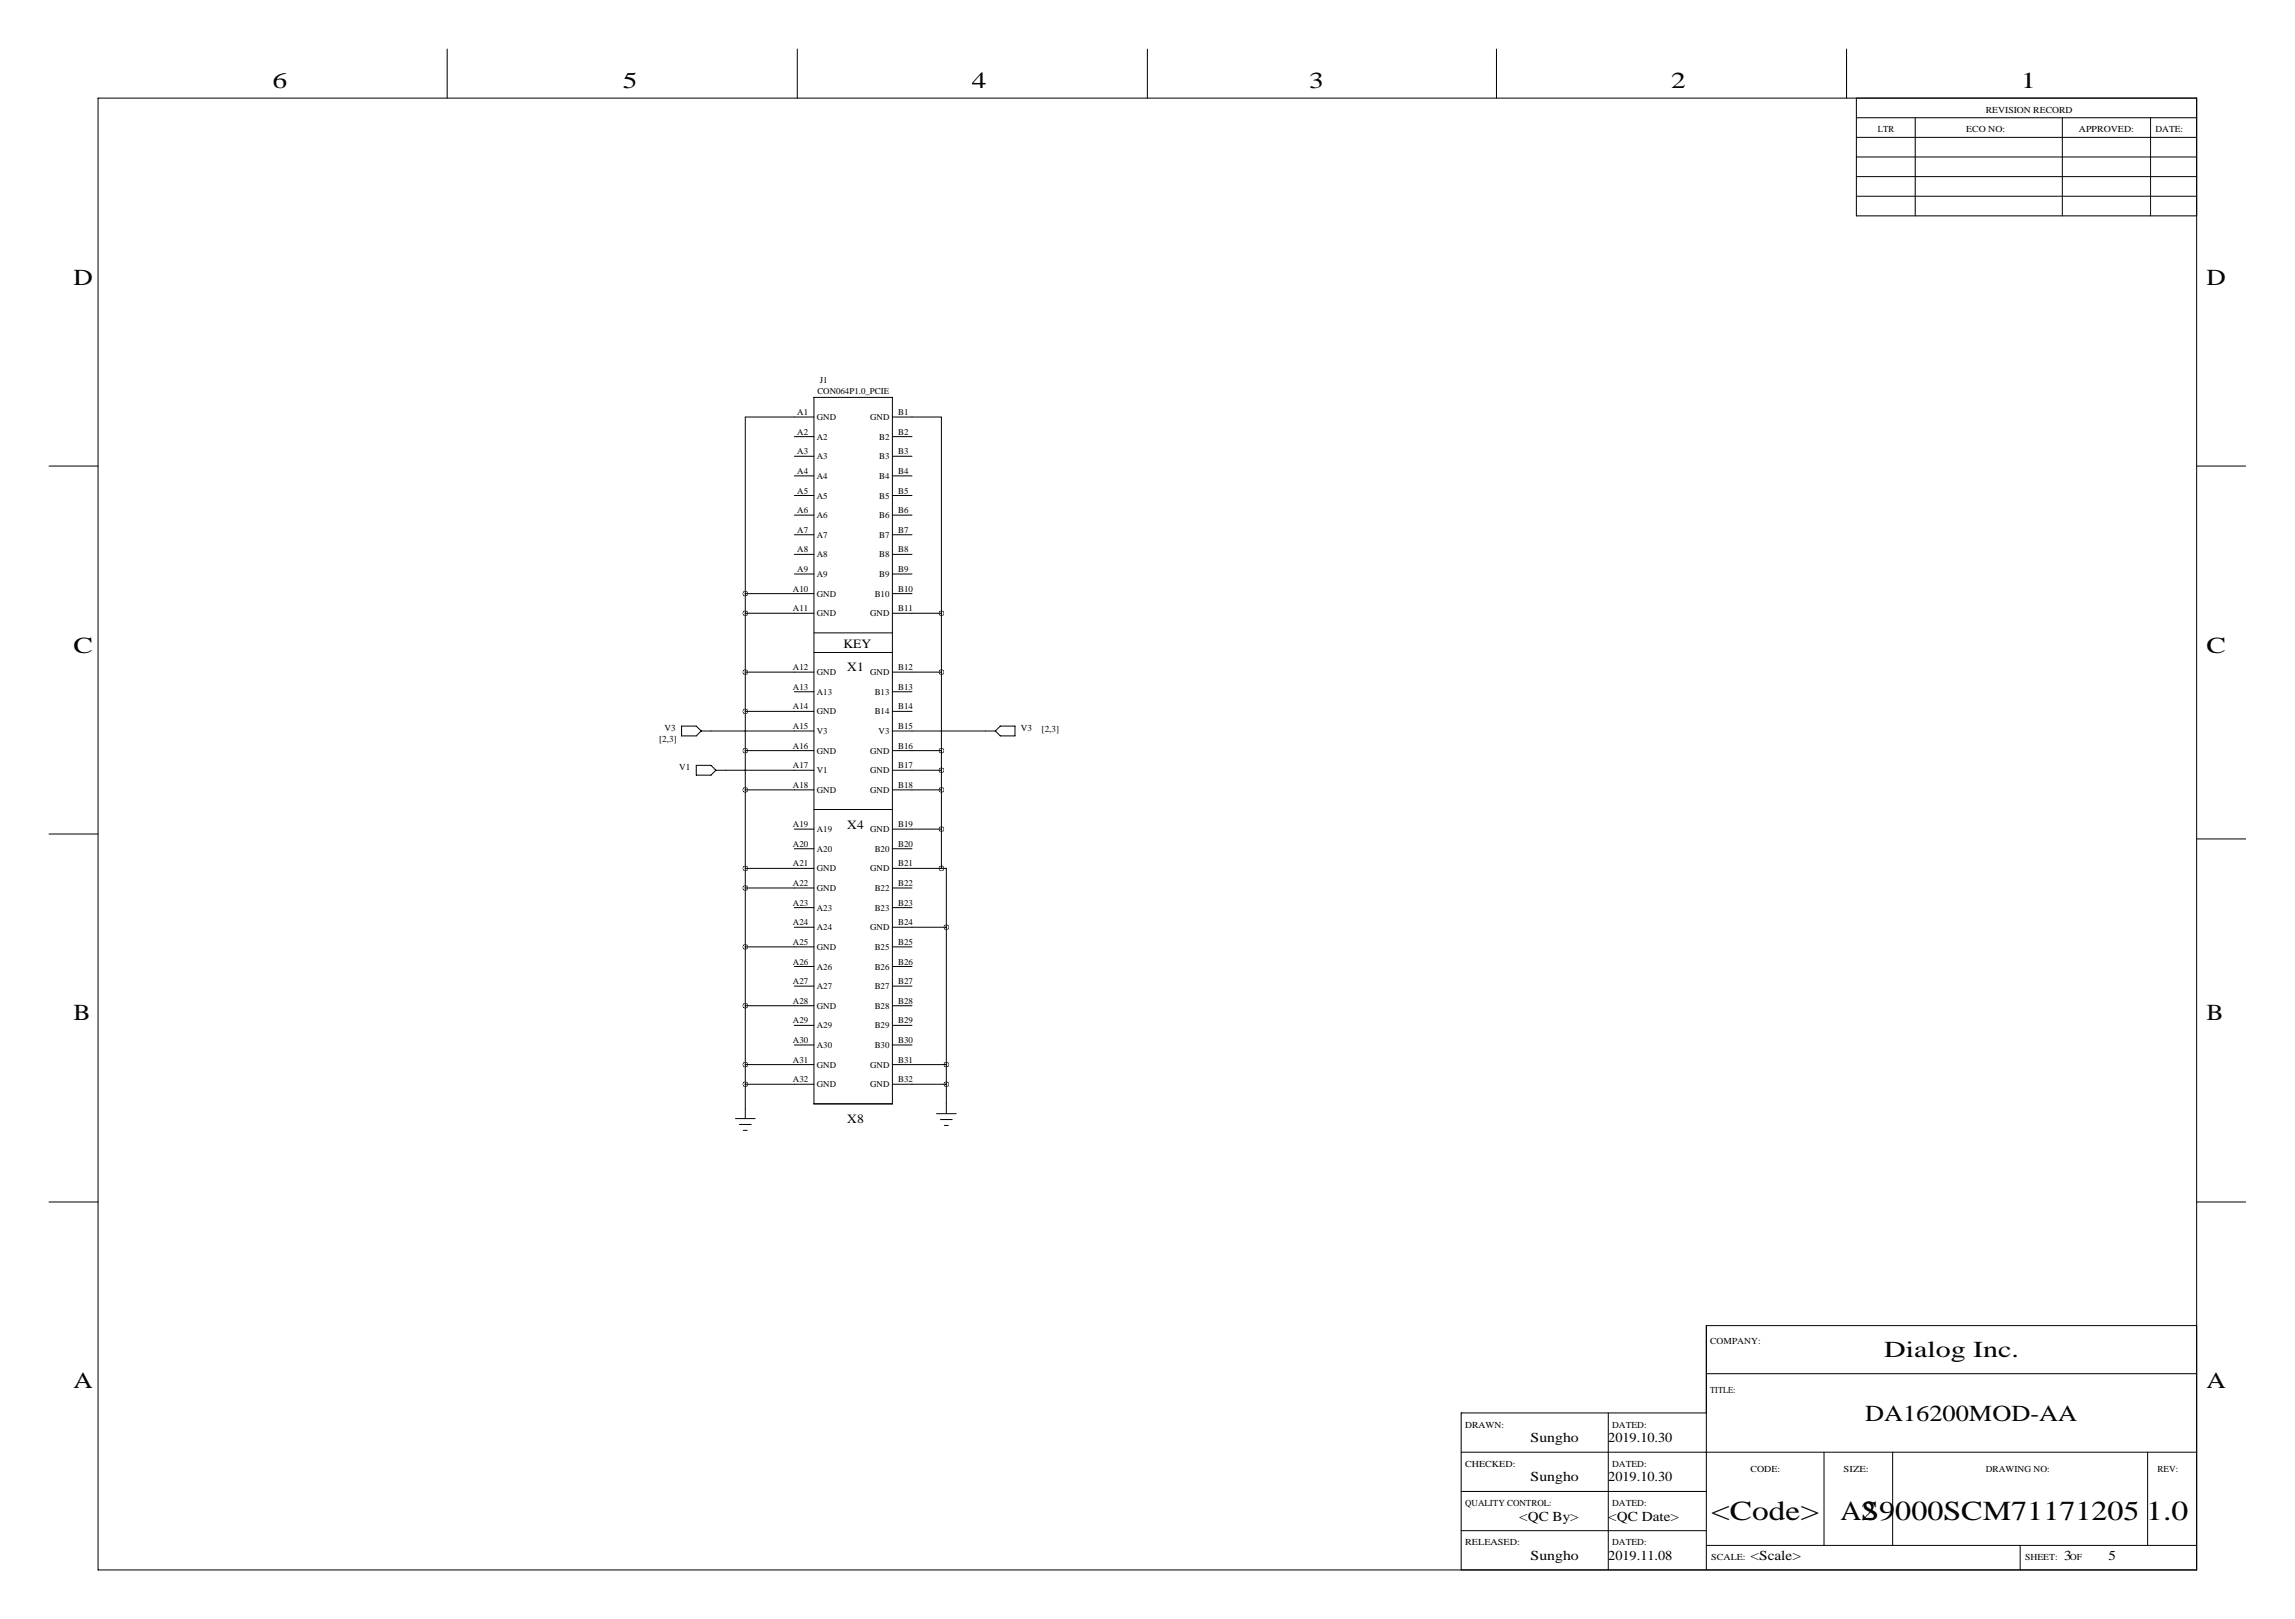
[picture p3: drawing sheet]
<svg xmlns="http://www.w3.org/2000/svg" width="594mm" height="419mm" viewBox="0 0 594 419" stroke-linecap="round" stroke-linejoin="round" font-family="sans-serif">
<defs><g id="words">
<g font-size="7.1">
<text x="443.2" y="393.6">&lt;Code&gt;</text>
<text x="476.7" y="393.6">A2</text>
<text x="482.1" y="393.6">S9000SCM71171205</text>
<text x="555.9" y="393.6">1.0</text>
</g>
<g font-size="5.9">
<text x="70.6" y="22.9">6</text>
<text x="161.3" y="22.9">5</text>
<text x="251.7" y="22.9">4</text>
<text x="339.1" y="22.9">3</text>
<text x="432.8" y="22.9">2</text>
<text x="523.5" y="22.9">1</text>
<text x="19" y="73.7">D</text>
<text x="571.5" y="73.7">D</text>
<text x="19" y="168.9">C</text>
<text x="571.5" y="168.9">C</text>
<text x="19" y="264.2">B</text>
<text x="571.5" y="264.2">B</text>
<text x="488" y="351.3">Dialog Inc.</text>
<text x="19" y="359.4">A</text>
<text x="571.5" y="359.4">A</text>
<text x="483.1" y="367.8">DA16200MOD-AA</text>
</g>
<g font-size="3.6">
<text x="396.4" y="373.3">Sungho</text>
<text x="416.6" y="373.3">2019.10.30</text>
<text x="396.4" y="383.5">Sungho</text>
<text x="416.6" y="383.5">2019.10.30</text>
<text x="393.5" y="393.6">&lt;QC By&gt;</text>
<text x="416.6" y="393.6">&lt;QC Date&gt;</text>
<text x="396.4" y="403.8">Sungho</text>
<text x="416.6" y="403.8">2019.11.08</text>
<text x="453.4" y="403.8">&lt;Scale&gt;</text>
<text x="534.7" y="403.8">3</text>
<text x="546.1" y="403.8">5</text>
</g>
<g font-size="3.3">
<text x="218.4" y="167.6">KEY</text>
<text x="219.5" y="173.7">X1</text>
<text x="219.5" y="214.6">X4</text>
<text x="219.5" y="290.8">X8</text>
</g>
<g font-size="2.4">
<text x="514.4" y="29.2">REVISION RECORD</text>
<text x="486.4" y="34.3">LTR</text>
<text x="509.3" y="34.3">ECO NO:</text>
<text x="538.5" y="34.3">APPROVED:</text>
<text x="558.3" y="34.3">DATE:</text>
<text x="172.1" y="189.2">V3</text>
<text x="264.4" y="189.2">V3</text>
<text x="269.8" y="189.6">[2,3]</text>
<text x="170.7" y="192.1">[2,3]</text>
<text x="175.9" y="199.4">V1</text>
<text x="443" y="348">COMPANY:</text>
<text x="443" y="360.7">TITLE:</text>
<text x="379.5" y="369.6">DRAWN:</text>
<text x="417.6" y="369.6">DATED:</text>
<text x="379.5" y="379.7">CHECKED:</text>
<text x="417.6" y="379.7">DATED:</text>
<text x="453.4" y="381">CODE:</text>
<text x="477.5" y="381">SIZE:</text>
<text x="514.4" y="381">DRAWING NO:</text>
<text x="558.8" y="381">REV:</text>
<text x="379.5" y="389.9">QUALITY CONTROL:</text>
<text x="417.6" y="389.9">DATED:</text>
<text x="379.5" y="400">RELEASED:</text>
<text x="417.6" y="400">DATED:</text>
<text x="443.2" y="403.9">SCALE:</text>
<text x="524.5" y="403.9">SHEET:</text>
<text x="536.1" y="403.9">OF</text>
</g>
<g font-size="2.3">
<text x="211.7" y="101.9">CON064P1.0_PCIE</text>
<text x="212.3" y="99.1">J1</text>
<text x="206.5" y="107.4">A1</text>
<text x="232.7" y="107.4">B1</text>
<text x="206.5" y="112.5">A2</text>
<text x="211.6" y="108.7">GND</text>
<text x="211.6" y="113.8">A2</text>
<text x="225.4" y="108.7">GND</text>
<text x="227.7" y="113.8">B2</text>
<text x="232.7" y="112.5">B2</text>
<text x="206.5" y="117.6">A3</text>
<text x="211.6" y="118.9">A3</text>
<text x="227.7" y="118.9">B3</text>
<text x="232.7" y="117.6">B3</text>
<text x="206.5" y="122.7">A4</text>
<text x="211.6" y="124">A4</text>
<text x="227.7" y="124">B4</text>
<text x="232.7" y="122.7">B4</text>
<text x="206.5" y="127.8">A5</text>
<text x="211.6" y="129.1">A5</text>
<text x="227.7" y="129.1">B5</text>
<text x="232.7" y="127.8">B5</text>
<text x="206.5" y="132.8">A6</text>
<text x="206.5" y="137.9">A7</text>
<text x="211.6" y="134.1">A6</text>
<text x="227.7" y="134.1">B6</text>
<text x="232.7" y="132.8">B6</text>
<text x="232.7" y="137.9">B7</text>
<text x="206.5" y="143">A8</text>
<text x="211.6" y="139.2">A7</text>
<text x="227.7" y="139.2">B7</text>
<text x="232.7" y="143">B8</text>
<text x="206.5" y="148.1">A9</text>
<text x="211.6" y="144.3">A8</text>
<text x="211.6" y="149.4">A9</text>
<text x="227.7" y="144.3">B8</text>
<text x="227.7" y="149.4">B9</text>
<text x="232.7" y="148.1">B9</text>
<text x="205.4" y="153.2">A10</text>
<text x="211.6" y="154.5">GND</text>
<text x="226.6" y="154.5">B10</text>
<text x="232.7" y="153.2">B10</text>
<text x="205.4" y="158.2">A11</text>
<text x="211.6" y="159.5">GND</text>
<text x="225.4" y="159.5">GND</text>
<text x="232.7" y="158.2">B11</text>
<text x="205.4" y="173.5">A12</text>
<text x="232.7" y="173.5">B12</text>
<text x="205.4" y="178.6">A13</text>
<text x="211.6" y="174.8">GND</text>
<text x="211.6" y="179.9">A13</text>
<text x="225.4" y="174.8">GND</text>
<text x="226.6" y="179.9">B13</text>
<text x="232.7" y="178.6">B13</text>
<text x="205.4" y="183.6">A14</text>
<text x="211.6" y="184.9">GND</text>
<text x="226.6" y="184.9">B14</text>
<text x="232.7" y="183.6">B14</text>
<text x="205.4" y="188.7">A15</text>
<text x="211.6" y="190">V3</text>
<text x="227.6" y="190">V3</text>
<text x="232.7" y="188.7">B15</text>
<text x="205.4" y="193.8">A16</text>
<text x="211.6" y="195.1">GND</text>
<text x="225.4" y="195.1">GND</text>
<text x="232.7" y="193.8">B16</text>
<text x="205.4" y="198.9">A17</text>
<text x="205.4" y="204">A18</text>
<text x="211.6" y="200.2">V1</text>
<text x="225.4" y="200.2">GND</text>
<text x="232.7" y="198.9">B17</text>
<text x="232.7" y="204">B18</text>
<text x="211.6" y="205.3">GND</text>
<text x="225.4" y="205.3">GND</text>
<text x="205.4" y="214.1">A19</text>
<text x="211.6" y="215.4">A19</text>
<text x="225.4" y="215.4">GND</text>
<text x="232.7" y="214.1">B19</text>
<text x="205.4" y="219.2">A20</text>
<text x="211.6" y="220.5">A20</text>
<text x="226.6" y="220.5">B20</text>
<text x="232.7" y="219.2">B20</text>
<text x="205.4" y="224.3">A21</text>
<text x="211.6" y="225.6">GND</text>
<text x="225.4" y="225.6">GND</text>
<text x="232.7" y="224.3">B21</text>
<text x="205.4" y="229.4">A22</text>
<text x="211.6" y="230.7">GND</text>
<text x="226.6" y="230.7">B22</text>
<text x="232.7" y="229.4">B22</text>
<text x="205.4" y="234.4">A23</text>
<text x="205.4" y="239.5">A24</text>
<text x="211.6" y="235.7">A23</text>
<text x="226.6" y="235.7">B23</text>
<text x="232.7" y="234.4">B23</text>
<text x="232.7" y="239.5">B24</text>
<text x="205.4" y="244.6">A25</text>
<text x="211.6" y="240.8">A24</text>
<text x="211.6" y="245.9">GND</text>
<text x="225.4" y="240.8">GND</text>
<text x="226.6" y="245.9">B25</text>
<text x="232.7" y="244.6">B25</text>
<text x="205.4" y="249.7">A26</text>
<text x="211.6" y="251">A26</text>
<text x="226.6" y="251">B26</text>
<text x="232.7" y="249.7">B26</text>
<text x="205.4" y="254.8">A27</text>
<text x="211.6" y="256.1">A27</text>
<text x="226.6" y="256.1">B27</text>
<text x="232.7" y="254.8">B27</text>
<text x="205.4" y="259.8">A28</text>
<text x="211.6" y="261.1">GND</text>
<text x="226.6" y="261.1">B28</text>
<text x="232.7" y="259.8">B28</text>
<text x="205.4" y="264.9">A29</text>
<text x="211.6" y="266.2">A29</text>
<text x="226.6" y="266.2">B29</text>
<text x="232.7" y="264.9">B29</text>
<text x="205.4" y="270">A30</text>
<text x="205.4" y="275.1">A31</text>
<text x="211.6" y="271.3">A30</text>
<text x="226.6" y="271.3">B30</text>
<text x="232.7" y="270">B30</text>
<text x="232.7" y="275.1">B31</text>
<text x="205.4" y="280.2">A32</text>
<text x="211.6" y="276.4">GND</text>
<text x="211.6" y="281.5">GND</text>
<text x="225.4" y="276.4">GND</text>
<text x="225.4" y="281.5">GND</text>
<text x="232.7" y="280.2">B32</text>
</g>
</g></defs>
<g fill="none" stroke="#000" stroke-width=".26">
<path d="M115.8 12.7v12.7M206.5 12.7v12.7M297.2 12.7v12.7M387.6 12.7v12.7M478.3 12.7v12.7M25.4 25.4h543.6v381h-543.6zM480.8 25.4v30.5h88.2M480.8 30.5h88.2M480.8 35.6h88.2M496.1 30.5v25.4M534.2 30.5v25.4M557 30.5v25.4"/>
<path d="M480.8 40.6h88.2M480.8 45.7h88.2M480.8 50.8h88.2M205.7 113h5.1M205.7 118.1h5.1M210.8 107.9h-17.8v45.8M210.8 102.9h20.3v182.9h-20.3zM231.1 107.9h12.7v50.9M231.1 113h5.1M231.1 118.1h5.1M12.7 120.6h12.7M205.7 123.2h5.1"/>
<path d="M205.7 128.3h5.1M205.7 133.3h5.1M205.7 138.4h5.1M231.1 123.2h5.1M231.1 128.3h5.1M231.1 133.3h5.1M231.1 138.4h5.1M569 120.6h12.7M193 158.8h17.8M193 153.7h17.8M193 153.7v135.9M205.7 143.5h5.1"/>
<path d="M205.7 148.6h5.1M231.1 143.5h5.1M231.1 148.6h5.1M231.1 153.7h5.1M231.1 158.8h12.7M243.8 158.8v66M193 174h17.8M205.7 179.1h5.1M210.8 163.8h20.3M210.8 168.9h20.3M231.1 174h12.7M231.1 179.1h5.1"/>
<path d="M176.5 188h3.8l1.3 1.2-1.3 1.3h-3.8zM180.3 198.1h3.8l1.3 1.3-1.3 1.3h-3.8zM181.6 189.2h29.2M185.4 199.4h25.4M193 184.1h17.8M193 194.3h17.8M231.1 184.1h5.1M231.1 189.2h26.7M231.1 194.3h12.7M231.1 199.4h12.7M259.1 188h3.8v2.5h-3.8l-1.3-1.3zM12.7 215.9h12.7"/>
<path d="M193 204.5h17.8M205.7 214.6h5.1M205.7 219.7h5.1M210.8 209.5h20.3M231.1 204.5h12.7M231.1 214.6h12.7M231.1 219.7h5.1M569 217.2h12.7M193 229.9h17.8M193 224.8h17.8M205.7 234.9h5.1M231.1 224.8h12.7"/>
<path d="M231.1 229.9h5.1M231.1 234.9h5.1M243.8 224.8h1.3v15.2M193 245.1h17.8M205.7 240h5.1M205.7 250.2h5.1M205.7 255.3h5.1M231.1 240h14M231.1 245.1h5.1M231.1 250.2h5.1M231.1 255.3h5.1M245.1 240v48.3"/>
<path d="M193 260.4h17.8M193 275.6h17.8M205.7 265.4h5.1M205.7 270.5h5.1M231.1 260.4h5.1M231.1 265.4h5.1M231.1 270.5h5.1M231.1 275.6h14M190.5 289.6h5.1M191.5 291.1h3.1M192.5 292.6h1M193 280.7h17.8"/>
<path d="M231.1 280.7h14M242.6 288.3h5M243.6 289.8h3M244.6 291.3h1M12.7 311.1h12.7M569 311.1h12.7M442 355.6h127M569 343.2h-127v63.2M378.5 375.9h190.5M416.6 365.8v40.6M442 365.8h-63.5v40.6M472.4 375.9v24.1"/>
<path d="M490.2 375.9v24.1M556.3 375.9v24.1M378.5 386.1h63.5M378.5 396.2h63.5M442 400h127M523.2 400v6.4"/>
</g>
<path d="M193 158.8a.05 .05 0 0 0 .1 0 .05 .05 0 0 0-.1 0zM193 174a.05 .05 0 0 0 .1 0 .05 .05 0 0 0-.1 0zM193 194.3a.05 .05 0 0 0 .1 0 .05 .05 0 0 0-.1 0zM193 204.5a.05 .05 0 0 0 .1 0 .05 .05 0 0 0-.1 0zM193 275.6a.05 .05 0 0 0 .1 0 .05 .05 0 0 0-.1 0zM245.1 275.6a.05 .05 0 0 0 .1 0 .05 .05 0 0 0-.1 0zM193 280.7a.05 .05 0 0 0 .1 0 .05 .05 0 0 0-.1 0zM243.8 194.3a.05 .05 0 0 0 .1 0 .05 .05 0 0 0-.1 0zM243.8 174a.05 .05 0 0 0 .1 0 .05 .05 0 0 0-.1 0zM243.8 158.8a.05 .05 0 0 0 .1 0 .05 .05 0 0 0-.1 0zM193 153.7a.05 .05 0 0 0 .1 0 .05 .05 0 0 0-.1 0zM193 184.2a.05 .05 0 0 0 .1 0 .05 .05 0 0 0-.1 0zM193 224.8a.05 .05 0 0 0 .1 0 .05 .05 0 0 0-.1 0zM193 229.9a.05 .05 0 0 0 .1 0 .05 .05 0 0 0-.1 0zM193 245.1a.05 .05 0 0 0 .1 0 .05 .05 0 0 0-.1 0zM193 260.4a.05 .05 0 0 0 .1 0 .05 .05 0 0 0-.1 0zM243.8 199.4a.05 .05 0 0 0 .1 0 .05 .05 0 0 0-.1 0zM243.8 204.5a.05 .05 0 0 0 .1 0 .05 .05 0 0 0-.1 0zM245.1 240a.05 .05 0 0 0 .1 0 .05 .05 0 0 0-.1 0zM243.8 214.6a.05 .05 0 0 0 .1 0 .05 .05 0 0 0-.1 0zM243.8 224.8a.05 .05 0 0 0 .1 0 .05 .05 0 0 0-.1 0zM245.1 280.7a.05 .05 0 0 0 .1 0 .05 .05 0 0 0-.1 0z" fill="#000" stroke="#000" stroke-width="1.3"/>
<use href="#words"/>
</svg>
